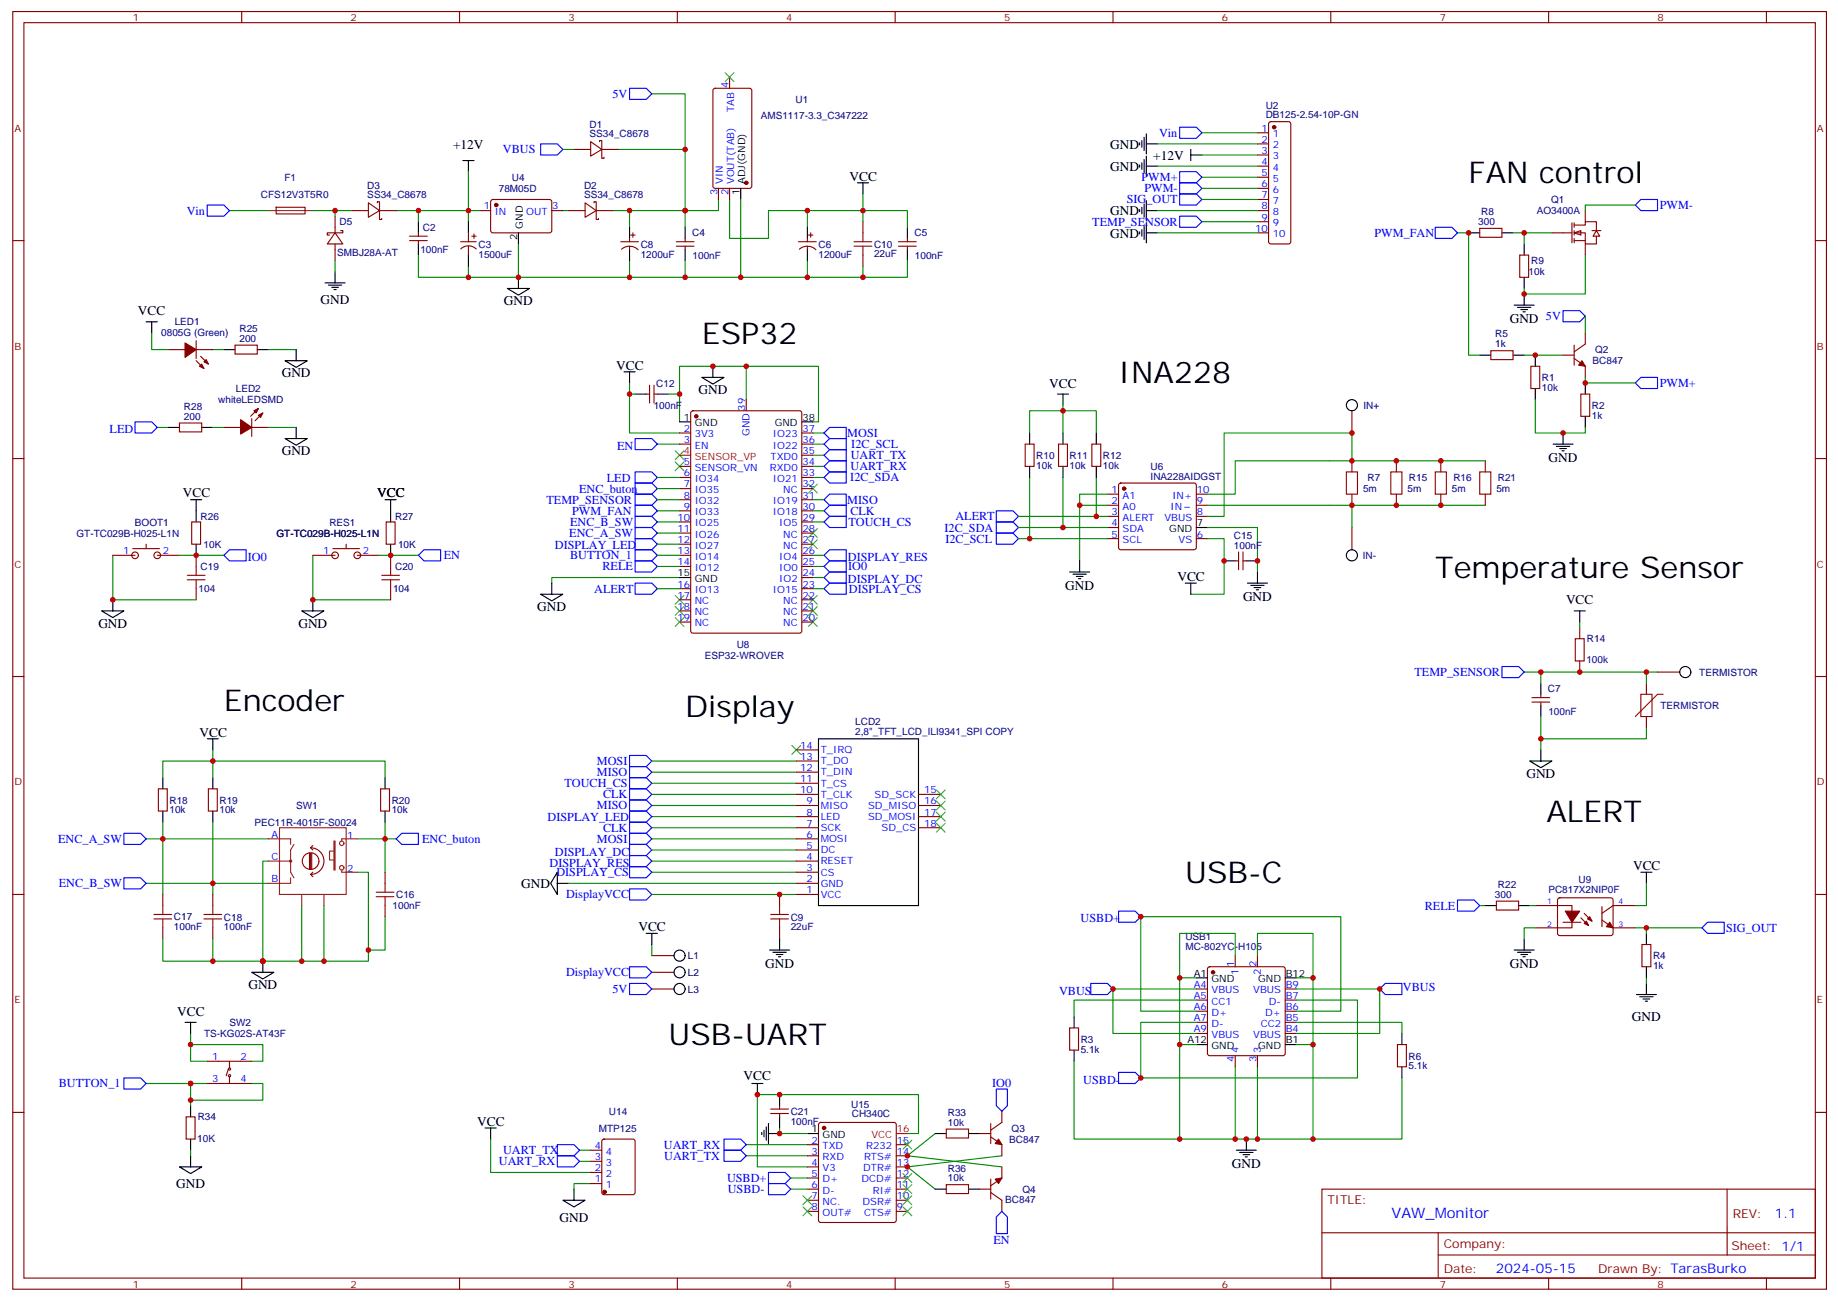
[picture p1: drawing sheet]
<svg xmlns="http://www.w3.org/2000/svg" width="583mm" height="413mm" viewBox="0 0 583 413" stroke-linecap="round" stroke-linejoin="round" font-family="sans-serif">
<defs><g id="words">
<g font-size="9.5">
<text x="466.2" y="58">FAN control</text>
<text x="222.8" y="109.1">ESP32</text>
<text x="355.1" y="121.5">INA228</text>
<text x="455.6" y="183.2">Temperature Sensor</text>
<text x="71.1" y="225.6">Encoder</text>
<text x="217.5" y="227.3">Display</text>
<text x="490.9" y="260.8">ALERT</text>
<text x="376.2" y="280.2">USB-C</text>
<text x="212.2" y="331.4">USB-UART</text>
</g>
<text font-size="4.6" fill="#00f" x="441.7" y="386.3">VAW_Monitor</text>
<g font-size="4.2">
<text x="143.8" y="47.1">+12V</text>
<text x="352.4" y="47.1">GND</text>
<text x="366.1" y="50.7">+12V</text>
<text x="269.7" y="57.3">VCC</text>
<text x="352.4" y="54.2">GND</text>
<text x="352.4" y="68.3">GND</text>
<text x="352.4" y="75.4">GND</text>
<text x="43.8" y="100">VCC</text>
<text x="101.8" y="96.4">GND</text>
<text x="160" y="96.8">GND</text>
<text x="479.2" y="102.4">GND 5V</text>
<text x="89.4" y="119.7">GND</text>
<text x="195.6" y="117.3">VCC</text>
<text x="221.7" y="125">GND</text>
<text x="333.1" y="123">VCC</text>
<text x="89.4" y="144.4">GND</text>
<text x="491.6" y="146.5">GND</text>
<text x="58" y="157.8">VCC</text>
<text x="119.8" y="157.8">VCC</text>
<text x="373.8" y="184.3">VCC</text>
<text x="338.1" y="187.1">GND</text>
<text x="394.6" y="190.6">GND</text>
<text x="497.1" y="191.8">VCC</text>
<text x="170.6" y="193.8">GND</text>
<text x="31.2" y="199.1">GND</text>
<text x="94.7" y="199.1">GND</text>
<text x="63.3" y="233.7">VCC</text>
<text x="484.5" y="246.7">GND</text>
<text x="165.5" y="281.7">GND</text>
<text x="518.4" y="276">VCC</text>
<text x="202.7" y="295.4">VCC</text>
<text x="242.9" y="307.1">GND</text>
<text x="479.2" y="307.1">GND</text>
<text x="78.8" y="313.8">GND</text>
<text x="56.3" y="322.2">VCC</text>
<text x="518.1" y="324">GND</text>
<text x="236.1" y="342.6">VCC</text>
<text x="151.5" y="357.2">VCC</text>
<text x="391.1" y="370.6">GND</text>
<text x="55.9" y="376.9">GND</text>
<text x="177.6" y="387.6">GND</text>
</g>
<g font-size="4.2" fill="#00f">
<text x="563.4" y="386.5">1.1</text>
<text x="474.9" y="403.9">2024-05-15</text>
</g>
<g font-size="3.9" fill="#00f">
<text x="194.4" y="31">5V</text>
<text x="367.9" y="43.4">Vin</text>
<text x="159.6" y="48.6">VBUS</text>
<text x="362.4" y="57.5">PWM+</text>
<text x="357.7" y="64.5">SIG_OUT</text>
<text x="363.3" y="61">PWM-</text>
<text x="59.3" y="68.1">Vin</text>
<text x="346.7" y="71.6">TEMP_SENSOR</text>
<text x="526.9" y="66.3">PWM-</text>
<text x="436.3" y="75.1">PWM_FAN</text>
<text x="526.9" y="122.8">PWM+</text>
<text x="34.8" y="137.4">LED</text>
<text x="195.9" y="142.7">EN</text>
<text x="269" y="138.6">MOSI</text>
<text x="270.2" y="142.2">I2C_SCL</text>
<text x="270" y="149.2">UART_RX</text>
<text x="270.1" y="145.7">UART_TX</text>
<text x="192.6" y="152.8">LED</text>
<text x="269.9" y="152.7">I2C_SDA</text>
<text x="173.5" y="159.8">TEMP_SENSOR</text>
<text x="183.9" y="156.3">ENC_buton</text>
<text x="269" y="159.8">MISO</text>
<text x="181" y="166.8">ENC_B_SW</text>
<text x="181.6" y="163.3">PWM_FAN</text>
<text x="269.3" y="166.8">TOUCH_CS</text>
<text x="269.9" y="163.3">CLK</text>
<text x="303.3" y="165.1">ALERT</text>
<text x="180.7" y="170.4">ENC_A_SW</text>
<text x="299.8" y="168.7">I2C_SDA</text>
<text x="300.1" y="172.2">I2C_SCL</text>
<text x="78.7" y="177.9">IO0</text>
<text x="140.8" y="177.4">EN</text>
<text x="176.1" y="174">DISPLAY_LED</text>
<text x="181" y="177.4">BUTTON_1</text>
<text x="269.2" y="177.9">DISPLAY_RES</text>
<text x="191.2" y="181">RELE</text>
<text x="269.2" y="185">DISPLAY_DC</text>
<text x="269.2" y="181">IO0</text>
<text x="188.6" y="188">ALERT</text>
<text x="269.5" y="188.1">DISPLAY_CS</text>
<text x="449" y="214.5">TEMP_SENSOR</text>
<text x="189.5" y="242.7">MOSI</text>
<text x="179.2" y="249.8">TOUCH_CS</text>
<text x="189.5" y="246.2">MISO</text>
<text x="189.5" y="256.8">MISO</text>
<text x="191.4" y="253.3">CLK</text>
<text x="173.8" y="260.3">DISPLAY_LED</text>
<text x="191.4" y="263.9">CLK</text>
<text x="18.5" y="267.4">ENC_A_SW</text>
<text x="134" y="267.4">ENC_buton</text>
<text x="189.5" y="267.4">MOSI</text>
<text x="174.4" y="275">DISPLAY_RES</text>
<text x="176.2" y="271.4">DISPLAY_DC</text>
<text x="18.7" y="281.5">ENC_B_SW</text>
<text x="176.6" y="278">DISPLAY_CS</text>
<text x="179.7" y="285">DisplayVCC</text>
<text x="343" y="292.7">USBD+</text>
<text x="452.3" y="288.6">RELE</text>
<text x="547.9" y="295.7">SIG_OUT</text>
<text x="179.7" y="309.7">DisplayVCC</text>
<text x="194.4" y="315">5V</text>
<text x="336.2" y="315.5">VBUS</text>
<text x="445.3" y="314.5">VBUS</text>
<text x="18.7" y="345">BUTTON_1</text>
<text x="314.9" y="345">IO0</text>
<text x="343.9" y="343.8">USBD-</text>
<text x="210.8" y="364.4">UART_RX</text>
<text x="158.4" y="369.7">UART_RX</text>
<text x="159.7" y="366.2">UART_TX</text>
<text x="210.9" y="367.9">UART_TX</text>
<text x="230.8" y="375">USBD+</text>
<text x="231" y="378.5">USBD-</text>
<text x="315.3" y="394.7">EN</text>
</g>
<g font-size="3.9" fill="#800">
<text x="421.4" y="381.8">TITLE:</text>
<text x="550" y="386.5">REV:</text>
<text x="458.3" y="396">Company:</text>
<text x="549.7" y="396.7">Sheet: 1/1</text>
<text x="458.3" y="403.7">Date:</text>
<text x="507.3" y="403.8">Drawn By: TarasBurko</text>
</g>
<g font-size="3.2" fill="#800">
<text x="42.2" y="6.7">1</text>
<text x="111.3" y="6.7">2</text>
<text x="180.4" y="6.7">3</text>
<text x="249.6" y="6.7">4</text>
<text x="318.7" y="6.7">5</text>
<text x="387.9" y="6.7">6</text>
<text x="457" y="6.7">7</text>
<text x="526.2" y="6.7">8</text>
<text x="4.6" y="41.8">A</text>
<text x="576.8" y="41.8">A</text>
<text x="4.6" y="110.9">B</text>
<text x="576.8" y="110.9">B</text>
<text x="4.6" y="180.1">C</text>
<text x="576.8" y="180.1">C</text>
<text x="4.6" y="249.2">D</text>
<text x="576.8" y="249.2">D</text>
<text x="4.6" y="318.3">E</text>
<text x="576.8" y="318.3">E</text>
<text x="42.2" y="408.5">1</text>
<text x="111.3" y="408.5">2</text>
<text x="180.4" y="408.5">3</text>
<text x="249.6" y="408.5">4</text>
<text x="318.7" y="408.5">5</text>
<text x="387.9" y="408.5">6</text>
<text x="457" y="408.5">7</text>
<text x="526.2" y="408.5">8</text>
</g>
<g font-size="3.2" fill="#00f">
<text x="231.2" y="27.8" transform="rotate(-90 231.2 27.8)">4</text>
<text x="233" y="35.6" transform="rotate(-90 233 35.6)">TAB</text>
<text x="400.5" y="41.8">1</text>
<text x="400.5" y="45.3">2</text>
<text x="404" y="43.5">1</text>
<text x="404" y="47.1">2</text>
<text x="400.5" y="48.8">3</text>
<text x="400.5" y="52.4">4</text>
<text x="404" y="50.6">3</text>
<text x="229.5" y="58.5" transform="rotate(-90 229.5 58.5)">VIN</text>
<text x="233" y="58.5" transform="rotate(-90 233 58.5)">VOUT(TAB)</text>
<text x="400.5" y="55.9">5</text>
<text x="400.5" y="59.4">6</text>
<text x="404" y="54.1">4</text>
<text x="404" y="57.6">5</text>
<text x="227.7" y="62" transform="rotate(-90 227.7 62)">3</text>
<text x="231.2" y="62" transform="rotate(-90 231.2 62)">2</text>
<text x="400.5" y="62.9">7</text>
<text x="404" y="61.2">6</text>
<text x="404" y="64.7">7</text>
<text x="153.6" y="66.5">1</text>
<text x="157.1" y="68.2">IN</text>
<text x="167.1" y="68.2">OUT</text>
<text x="175.3" y="66.5">3</text>
<text x="400.5" y="66.5">8</text>
<text x="400.5" y="70">9</text>
<text x="404" y="68.2">8</text>
<text x="404" y="71.8">9</text>
<text x="398.5" y="73.5">10</text>
<text x="404" y="75.3">10</text>
<text x="236.5" y="130.3" transform="rotate(-90 236.5 130.3)">39</text>
<text x="217.1" y="137">2</text>
<text x="254.7" y="137">37</text>
<text x="217.1" y="140.5">3</text>
<text x="220.6" y="142.3">EN</text>
<text x="220.6" y="138.8">3V3</text>
<text x="237.9" y="138.3" transform="rotate(-90 237.9 138.3)">GND</text>
<text x="245.4" y="138.8">IO23</text>
<text x="245.4" y="142.3">IO22</text>
<text x="254.7" y="140.5">36</text>
<text x="217.1" y="147.6">5</text>
<text x="220.6" y="149.4">SENSOR_VN</text>
<text x="244.4" y="149.4">RXD0</text>
<text x="244.6" y="145.8">TXD0</text>
<text x="254.7" y="144.1">35</text>
<text x="254.7" y="147.6">34</text>
<text x="217.1" y="154.7">7</text>
<text x="217.1" y="151.1">6</text>
<text x="220.6" y="152.9">IO34</text>
<text x="245.4" y="152.9">IO21</text>
<text x="254.7" y="151.1">33</text>
<text x="254.7" y="154.7">32</text>
<text x="217.1" y="161.7">9</text>
<text x="217.1" y="158.2">8</text>
<text x="220.6" y="159.9">IO32</text>
<text x="220.6" y="156.4">IO35</text>
<text x="245.4" y="159.9">IO19</text>
<text x="248.6" y="156.4">NC</text>
<text x="254.7" y="158.2">31</text>
<text x="254.7" y="161.7">30</text>
<text x="352.9" y="156.4">1</text>
<text x="352.9" y="159.9">2</text>
<text x="356.4" y="158.2">A1</text>
<text x="356.4" y="161.7">A0</text>
<text x="371.6" y="161.7">IN</text>
<text x="372.2" y="158.2">IN+</text>
<text x="379.9" y="159.9">9</text>
<text x="379.9" y="156.4">10</text>
<text x="215" y="165.2">10</text>
<text x="220.6" y="167">IO25</text>
<text x="220.6" y="163.5">IO33</text>
<text x="245.4" y="163.5">IO18</text>
<text x="247.4" y="167">IO5</text>
<text x="254.7" y="165.2">29</text>
<text x="352.9" y="163.5">3</text>
<text x="352.9" y="167">4</text>
<text x="356.4" y="165.2">ALERT</text>
<text x="369.6" y="165.2">VBUS</text>
<text x="379.9" y="163.5">8</text>
<text x="215" y="172.3">12</text>
<text x="215" y="168.8">11</text>
<text x="220.6" y="170.5">IO26</text>
<text x="248.6" y="170.5">NC</text>
<text x="254.7" y="168.8">28</text>
<text x="254.7" y="172.3">27</text>
<text x="352.9" y="170.5">5</text>
<text x="356.4" y="168.8">SDA</text>
<text x="356.4" y="172.3">SCL</text>
<text x="374.1" y="172.3">VS</text>
<text x="379.9" y="170.5">6</text>
<text x="39.1" y="175.8">1</text>
<text x="51.7" y="175.8">2</text>
<text x="102.6" y="175.8">1</text>
<text x="115.2" y="175.8">2</text>
<text x="215" y="179.4">14</text>
<text x="215" y="175.8">13</text>
<text x="220.6" y="177.6">IO14</text>
<text x="220.6" y="174.1">IO27</text>
<text x="247.4" y="177.6">IO4</text>
<text x="248.6" y="174.1">NC</text>
<text x="254.7" y="175.8">26</text>
<text x="254.7" y="179.4">25</text>
<text x="220.6" y="181.1">IO12</text>
<text x="247.4" y="181.1">IO0</text>
<text x="247.4" y="184.6">IO2</text>
<text x="254.7" y="182.9">24</text>
<text x="215" y="189.9">17</text>
<text x="215" y="186.4">16</text>
<text x="220.6" y="191.7">NC</text>
<text x="220.6" y="188.2">IO13</text>
<text x="245.4" y="188.2">IO15</text>
<text x="248.6" y="191.7">NC</text>
<text x="254.7" y="186.4">23</text>
<text x="254.7" y="189.9">22</text>
<text x="215" y="197">19</text>
<text x="215" y="193.5">18</text>
<text x="220.6" y="195.2">NC</text>
<text x="248.6" y="195.2">NC</text>
<text x="254.7" y="193.5">21</text>
<text x="254.7" y="197">20</text>
<text x="220.6" y="198.8">NC</text>
<text x="248.6" y="198.8">NC</text>
<text x="254" y="237.6">14</text>
<text x="260.5" y="239">T_IRQ</text>
<text x="254" y="241.1">13</text>
<text x="254" y="244.6">12</text>
<text x="260.5" y="242.5">T_DO</text>
<text x="254" y="248.1">11</text>
<text x="254" y="251.7">10</text>
<text x="260.5" y="246">T_DIN</text>
<text x="260.5" y="249.6">T_CS</text>
<text x="293.3" y="251.7">15</text>
<text x="256" y="255.2">9</text>
<text x="260.5" y="253.1">T_CLK</text>
<text x="260.5" y="256.6">MISO</text>
<text x="275.6" y="256.6">SD_MISO</text>
<text x="277.7" y="253.1">SD_SCK</text>
<text x="293.3" y="255.2">16</text>
<text x="256" y="258.7">8</text>
<text x="256" y="262.3">7</text>
<text x="260.5" y="260.1">LED</text>
<text x="260.5" y="263.7">SCK</text>
<text x="275.6" y="260.1">SD_MOSI</text>
<text x="279.9" y="263.7">SD_CS</text>
<text x="293.3" y="258.7">17</text>
<text x="293.3" y="262.3">18</text>
<text x="86.2" y="265.8">A</text>
<text x="110.2" y="266.1">1</text>
<text x="256" y="265.8">6</text>
<text x="256" y="269.3">5</text>
<text x="260.5" y="267.2">MOSI</text>
<text x="86.2" y="272.8">C</text>
<text x="256" y="272.8">4</text>
<text x="260.5" y="270.7">DC</text>
<text x="260.5" y="274.2">RESET</text>
<text x="86.2" y="279.9">B</text>
<text x="110.2" y="276.7">2</text>
<text x="256" y="276.4">3</text>
<text x="256" y="279.9">2</text>
<text x="260.5" y="277.8">CS</text>
<text x="260.5" y="281.3">GND</text>
<text x="256" y="283.4">1</text>
<text x="260.5" y="284.8">VCC</text>
<text x="391.8" y="306.7" transform="rotate(-90 391.8 306.7)">1</text>
<text x="393.2" y="309.4" transform="rotate(-90 393.2 309.4)">1</text>
<text x="398.8" y="306.7" transform="rotate(-90 398.8 306.7)">2</text>
<text x="400.2" y="309.4" transform="rotate(-90 400.2 309.4)">2</text>
<text x="378.9" y="313.4">A4</text>
<text x="378.9" y="316.9">A5</text>
<text x="384.6" y="315.2">VBUS</text>
<text x="397.8" y="315.2">VBUS</text>
<text x="408.2" y="316.9">B7</text>
<text x="408.2" y="313.4">B9</text>
<text x="378.9" y="320.5">A6</text>
<text x="378.9" y="324">A7</text>
<text x="384.6" y="318.7">CC1</text>
<text x="384.6" y="322.2">D+</text>
<text x="401.6" y="322.2">D+</text>
<text x="402.8" y="318.7">D-</text>
<text x="408.2" y="324">B5</text>
<text x="408.2" y="320.5">B6</text>
<text x="378.9" y="327.5">A9</text>
<text x="384.6" y="325.8">D-</text>
<text x="384.6" y="329.3">VBUS</text>
<text x="397.8" y="329.3">VBUS</text>
<text x="400.2" y="325.8">CC2</text>
<text x="408.2" y="327.5">B4</text>
<text x="393.2" y="334.2" transform="rotate(-90 393.2 334.2)">4</text>
<text x="400.2" y="334.2" transform="rotate(-90 400.2 334.2)">3</text>
<text x="67.3" y="336.3">1</text>
<text x="76.4" y="336.3">2</text>
<text x="391.8" y="336.9" transform="rotate(-90 391.8 336.9)">4</text>
<text x="398.8" y="336.9" transform="rotate(-90 398.8 336.9)">3</text>
<text x="67.3" y="343.4">3</text>
<text x="76.4" y="343.4">4</text>
<text x="188.8" y="364.6">4</text>
<text x="257.6" y="362.8">2</text>
<text x="261.1" y="364.6">TXD</text>
<text x="275" y="364.6">R232</text>
<text x="284.7" y="362.8">15</text>
<text x="188.8" y="371.6">2</text>
<text x="188.8" y="368.1">3</text>
<text x="192.3" y="369.9">3</text>
<text x="192.3" y="366.3">4</text>
<text x="257.6" y="366.3">3</text>
<text x="257.6" y="369.9">4</text>
<text x="261.1" y="368.1">RXD</text>
<text x="261.1" y="371.6">V3</text>
<text x="274" y="371.6">DTR#</text>
<text x="274.3" y="368.1">RTS#</text>
<text x="284.7" y="369.9">13</text>
<text x="284.7" y="366.3">14</text>
<text x="188.8" y="375.1">1</text>
<text x="192.3" y="376.9">1</text>
<text x="192.3" y="373.4">2</text>
<text x="257.6" y="373.4">5</text>
<text x="257.6" y="376.9">6</text>
<text x="261.1" y="375.1">D+</text>
<text x="273.5" y="375.1">DCD#</text>
<text x="284.7" y="376.9">11</text>
<text x="284.7" y="373.4">12</text>
<text x="257.6" y="380.4">7</text>
<text x="257.6" y="384">8</text>
<text x="261.1" y="378.7">D-</text>
<text x="261.1" y="382.2">NC.</text>
<text x="273.8" y="382.2">DSR#</text>
<text x="277.1" y="378.7">RI#</text>
<text x="284.7" y="384">9</text>
<text x="284.7" y="380.4">10</text>
<text x="261.1" y="385.7">OUT#</text>
<text x="274.3" y="385.7">CTS#</text>
</g>
<g font-size="3.2" fill="#000080">
<text x="252.6" y="32.7">U1</text>
<text x="401.8" y="34.5">U2</text>
<text x="187.2" y="40.5">D1</text>
<text x="241.5" y="37.9">AMS1117-3.3_C347222</text>
<text x="401.8" y="37.5">DB125-2.54-10P-GN</text>
<text x="187.2" y="43.5">SS34_C8678</text>
<text x="90.3" y="57.4">F1</text>
<text x="116.6" y="59.9">D3</text>
<text x="162.5" y="57.4">U4</text>
<text x="185.4" y="59.9">D2</text>
<text x="82.8" y="62.8">CFS12V3T5R0</text>
<text x="116.6" y="62.9">SS34_C8678</text>
<text x="158.3" y="60.9">78M05D</text>
<text x="185.4" y="62.9">SS34_C8678</text>
<text x="492.4" y="64.5">Q1</text>
<text x="107.8" y="71.5">D5</text>
<text x="469.3" y="71.5">300</text>
<text x="470.2" y="68.3">R8</text>
<text x="487.8" y="68">AO3400A</text>
<text x="134.2" y="73.2">C2</text>
<text x="219.8" y="75">C4</text>
<text x="290.3" y="75">C5</text>
<text x="107.1" y="81.1">SMBJ28A-AT</text>
<text x="133.4" y="80.4">100nF</text>
<text x="151.9" y="81.7">1500uF</text>
<text x="151.9" y="78.5">C3</text>
<text x="203.4" y="81.7">1200uF</text>
<text x="203.4" y="78.5">C8</text>
<text x="219.9" y="82.1">100nF</text>
<text x="259.8" y="81.7">1200uF</text>
<text x="259.8" y="78.5">C6</text>
<text x="277.5" y="81.7">22uF</text>
<text x="277.5" y="78.6">C10</text>
<text x="290.4" y="82.1">100nF</text>
<text x="486.1" y="83.8">R9</text>
<text x="485.2" y="87.4">10k</text>
<text x="51.2" y="106.8">0805G (Green)</text>
<text x="55.5" y="103.2">LED1</text>
<text x="76" y="105.2">R25</text>
<text x="474.7" y="107">R5</text>
<text x="76" y="108.4">200</text>
<text x="474.7" y="110.2">1k</text>
<text x="506.3" y="112.1">Q2</text>
<text x="505.6" y="115.6">BC847</text>
<text x="74.9" y="124.4">LED2</text>
<text x="208.3" y="122.6">C12</text>
<text x="489.5" y="124">10k</text>
<text x="489.5" y="120.9">R1</text>
<text x="58.4" y="129.9">R28</text>
<text x="69.3" y="128">whiteLEDSMD</text>
<text x="207.5" y="129.7">100nF</text>
<text x="432.8" y="129.7">IN+</text>
<text x="505.4" y="129.7">R2</text>
<text x="58.4" y="133.1">200</text>
<text x="505.4" y="132.9">1k</text>
<text x="329" y="148.7">10k</text>
<text x="329" y="145.6">R10</text>
<text x="339.5" y="148.7">10k</text>
<text x="339.5" y="145.6">R11</text>
<text x="350.1" y="148.7">10k</text>
<text x="350.1" y="145.6">R12</text>
<text x="365.2" y="149.2">U6</text>
<text x="365.2" y="152.2">INA228AIDGST</text>
<text x="434.1" y="152.6">R7</text>
<text x="447.2" y="152.6">R15</text>
<text x="461.4" y="152.6">R16</text>
<text x="475.5" y="152.6">R21</text>
<text x="432.7" y="156.2">5m</text>
<text x="446.8" y="156.2">5m</text>
<text x="460.9" y="156.2">5m</text>
<text x="475" y="156.2">5m</text>
<text x="42.8" y="166.7">BOOT1</text>
<text x="63.7" y="164.9">R26</text>
<text x="104.6" y="166.7">RES1</text>
<text x="125.4" y="164.9">R27</text>
<text x="24.3" y="170.3">GT-TC029B-H025-L1N</text>
<text x="64.6" y="173.8">10K</text>
<text x="87.8" y="170.3">GT-TC029B-H025-L1N</text>
<text x="126.4" y="173.8">10K</text>
<text x="391.7" y="171">C15</text>
<text x="391.7" y="174.1">100nF</text>
<text x="432.6" y="177.4">IN-</text>
<text x="63.7" y="180.9">C19</text>
<text x="125.4" y="180.9">C20</text>
<text x="63" y="187.9">104</text>
<text x="124.8" y="187.9">104</text>
<text x="503.7" y="203.8">R14</text>
<text x="223.8" y="209.1">ESP32-WROVER</text>
<text x="233.9" y="205.6">U8</text>
<text x="503.6" y="210.4">100k</text>
<text x="539.4" y="214.4">TERMISTOR</text>
<text x="491.4" y="219.6">C7</text>
<text x="491.5" y="226.7">100nF</text>
<text x="527.1" y="224.9">TERMISTOR</text>
<text x="271.5" y="233.2">2,8&quot;_TFT_LCD_ILI9341_SPI COPY</text>
<text x="271.5" y="230">LCD2</text>
<text x="53.8" y="255">R18</text>
<text x="69.7" y="255">R19</text>
<text x="94" y="256.8">SW1</text>
<text x="124.4" y="255">R20</text>
<text x="53.8" y="258.1">10k</text>
<text x="69.7" y="258.1">10k</text>
<text x="80.7" y="262.1">PEC11R-4015F-S0024</text>
<text x="124.4" y="258.1">10k</text>
<text x="475.5" y="281.8">R22</text>
<text x="501.1" y="280">U9</text>
<text x="125.8" y="285">C16</text>
<text x="474.6" y="284.9">300</text>
<text x="491.5" y="283.2">PC817X2NIP0F</text>
<text x="55.2" y="292">C17</text>
<text x="71.1" y="292">C18</text>
<text x="124.6" y="288.4">100nF</text>
<text x="251" y="292">C9</text>
<text x="55.2" y="295.2">100nF</text>
<text x="71.1" y="295.1">100nF</text>
<text x="251" y="295.1">22uF</text>
<text x="376.3" y="298.2">USB1</text>
<text x="218.3" y="304.4">L1</text>
<text x="376.3" y="301.4">MC-802YC-H105</text>
<text x="524.8" y="304.3">R4</text>
<text x="218.3" y="309.7">L2</text>
<text x="524.8" y="307.5">1k</text>
<text x="218.3" y="315">L3</text>
<text x="64.8" y="329">TS-KG02S-AT43F</text>
<text x="72.8" y="325.5">SW2</text>
<text x="343.1" y="333.9">5.1k</text>
<text x="343.1" y="330.8">R3</text>
<text x="447.1" y="339.2">5.1k</text>
<text x="447.1" y="336.1">R6</text>
<text x="193.3" y="353.8">U14</text>
<text x="251" y="353.7">C21</text>
<text x="270.2" y="351.6">U15</text>
<text x="62.8" y="355.5">R34</text>
<text x="190.1" y="359.1">MTP125</text>
<text x="251" y="356.9">100nF</text>
<text x="270.4" y="354.3">CH340C</text>
<text x="300.9" y="357.2">10k</text>
<text x="300.9" y="354.1">R33</text>
<text x="321.1" y="359">Q3</text>
<text x="62.6" y="362.2">10K</text>
<text x="320.4" y="362.5">BC847</text>
<text x="300.9" y="371.7">R36</text>
<text x="300.9" y="374.8">10k</text>
<text x="319.1" y="381.6">BC847</text>
<text x="324.6" y="378.4">Q4</text>
</g>
<g font-size="3.2">
<text x="236.5" y="58.5" transform="rotate(-90 236.5 58.5)">ADJ(GND)</text>
<text x="234.8" y="62" transform="rotate(-90 234.8 62)">1</text>
<text x="164.2" y="76.1" transform="rotate(-90 164.2 76.1)">2</text>
<text x="166" y="72.6" transform="rotate(-90 166 72.6)">GND</text>
<text x="217.1" y="133.5">1</text>
<text x="220.6" y="135.3">GND</text>
<text x="245.9" y="135.3">GND</text>
<text x="254.7" y="133.5">38</text>
<text x="379.9" y="167">7</text>
<text x="371.2" y="168.8">GND</text>
<text x="215" y="182.9">15</text>
<text x="220.6" y="184.6">GND</text>
<text x="378.9" y="309.9">A1</text>
<text x="384.6" y="311.6">GND</text>
<text x="399.4" y="311.6">GND</text>
<text x="408.2" y="309.9">B12</text>
<text x="376.9" y="331">A12</text>
<text x="384.6" y="332.8">GND</text>
<text x="399.4" y="332.8">GND</text>
<text x="408.2" y="331">B1</text>
<text x="257.6" y="359.3">1</text>
<text x="261.1" y="361">GND</text>
</g>
<g font-size="3.2" fill="#f00">
<text x="217.1" y="144.1">4</text>
<text x="220.6" y="145.8">SENSOR_VP</text>
<text x="284.7" y="359.3">16</text>
<text x="276.6" y="361">VCC</text>
</g>
<g font-size="2.5" fill="#00f">
<text x="491.1" y="286.9">1</text>
<text x="513.8" y="286.9">4</text>
<text x="491.1" y="294">2</text>
<text x="513.8" y="294">3</text>
</g>
</g></defs>
<g fill="none" stroke="#870000" stroke-width=".35">
<path d="M4.1 3.7h575.7v405.3h-575.7zM7.6 7.2h568.7v398.3h-568.7zM76.7 3.7v3.5M145.9 3.7v3.5M215 3.7v3.5M284.2 3.7v3.5M353.3 3.7v3.5M422.5 3.7v3.5M491.6 3.7v3.5M560.7 3.7v3.5M4.1 76.3h3.5M87.7 65.8h9.1v2l-9.1 .1z"/>
<path d="M106.4 73.9l2.4 3.5h-4.9zM106.4 68.6v5.3M106.4 77.4v5.3M108.1 73.2h.7v.7h-4.9v.7h.7M130 76.3h5.6M130 74.9h5.6M132.8 73.9v1M132.8 76.3v1.1M146.2 76.7h5M146.3 79a3.5 3.5 0 0 1 4.9 0M148.7 73.9v2.8M148.7 78.1v2.8"/>
<path d="M149.8 74.9h1.4M150.5 74.2v1.4M214.7 76.7h5.6M214.7 78.1h5.6M217.5 75.6v1.1M217.5 78.1v1.1M285.2 76.7h5.7M285.2 78.1h5.7M288 75.6v1.1M288 78.1v1.1M469.7 72.5h7.1v2.8h-7.1zM576.3 76.3h3.5"/>
<path d="M482.4 80.9h2.8v7.1h-2.8zM53.4 110.9h5.3M62.3 110.9h5.3M62.3 114.4l2.4 2.5M62.3 108.1v5.6M63.7 113l2.4 2.5M74.6 109.5h7.1v2.8h-7.1zM57 134.2h7v2.8h-7zM71.1 135.6h5.3M79.9 135.6h5.3M79.9 132.8v5.6M82 129.6l-2.4 2.5"/>
<path d="M83.4 131l-2.4 2.5M205.1 125h1.1M206.2 122.2v5.6M207.6 122.2v5.6M207.6 125h1.1M215.7 137.4h3.6M219.5 130.5l.5-.2h33.8l.7 .4v69.5l-.4 .6-34.1 .1-.7-.5v-69.4zM236.9 126.8v3.5M254.5 137.4h3.6M429.2 130.3v7.1M4.1 145.5h3.5M215.7 140.9h3.6"/>
<path d="M215.7 148h3.6M215.7 151.5h3.6M215.7 155h3.6M215.7 158.5h3.6M254.5 140.9h3.6M254.5 144.4h3.6M254.5 148h3.6M254.5 151.5h3.6M254.5 155h3.6M254.5 158.5h3.6M325.4 140.9h2.9v7.1h-2.9zM336 140.9h2.8v7.1h-2.8z"/>
<path d="M346.6 140.9h2.8v7.1h-2.8zM351.5 156.8h3.6M355.3 153.5l.5-.3h23.3l.5 .3 .2 .5v19.7l-.3 .5-.4 .2h-23.3l-.5-.2-.2-.5v-19.7zM379.8 156.8h3.5M576.3 145.5h3.5M35.8 176.2h7.1M42.2 174.1h8.4M46.4 172.6v1.5M49.9 176.2h7.1M60.9 165.6h2.8v7h-2.8zM62.3 176.2v3.5M99.3 176.2h7.1"/>
<path d="M105.7 174.1h8.4M109.9 172.6v1.5M113.4 176.2h7.1M122.6 165.6h2.8v7h-2.8zM124 176.2v3.5M215.7 162.1h3.6M215.7 165.6h3.6M215.7 169.1h3.6M215.7 172.6h3.6M215.7 176.2h3.6M215.7 179.7h3.6M254.5 162.1h3.6"/>
<path d="M254.5 165.6h3.6M254.5 169.1h3.6M254.5 172.6h3.6M254.5 176.2h3.6M254.5 179.7h3.6M351.5 160.3h3.6M351.5 163.8h3.6M351.5 167.4h3.6M351.5 170.9h3.6M379.8 160.3h3.5M379.8 163.8h3.5M379.8 170.9h3.5"/>
<path d="M392.1 177.9h1.1M393.2 175.1v5.7M394.6 175.1v5.7M394.6 177.9h1M429.2 167.4v7M62.3 186.8v3.5M124 186.8v3.5M215.7 186.8h3.6M215.7 190.3h3.6M215.7 193.8h3.6M215.7 197.3h3.6M254.5 183.2h3.6"/>
<path d="M254.5 186.8h3.6M254.5 190.3h3.6M254.5 193.8h3.6M254.5 197.3h3.6M501.5 199.1v3.5M4.1 214.6h3.5M501.5 209.7v3.5M576.3 214.6h3.5M50.3 250.3h2.8v7h-2.8zM66.1 250.3h2.9v7h-2.9zM120.8 250.3h2.8v7h-2.8zM122.2 276.7v3.5"/>
<path d="M4.1 283.8h3.5M51.7 283.8v3.5M51.7 294.4v3.5M67.6 283.8v3.5M67.6 294.4v3.5M122.2 287.3v3.5M475 285.9h7.1v2.8h-7.1zM487.4 287.3h11.6v7.1h-11.6M494.7 285l.4-.2 16.5 .1 .5 .6-.1 10.9-.6 .4h-16.6l-.4-.7v-10.6zM496.2 292.6h5.6M501.8 291.2l2.5 2.5M502.9 289.8l2.5 2.4"/>
<path d="M508.5 291.9l3.6 2.5h7M508.5 287.7v6.3M519.1 287.3h-7l-3.6 2.5M576.3 283.8h3.5M65.8 336.7h14.1M72.5 339.2l-.7 2.1M72.8 336.7v2.1M4.1 352.9h3.5M59.1 354.3h2.8v7.1h-2.8zM65.8 343.7h14.1M72.8 341.6v2.1M244.7 351.9h5.6"/>
<path d="M244.7 353.3h5.6M247.5 350.8v1.1M247.5 353.3v1M260.1 356.3l.4-.2h23.3l.5 .2 .2 .5v30.3l-.2 .5-.5 .2h-23.3l-.5-.2-.2-.5v-30.3zM300.4 358.2h7v2.8h-7zM311 359.6h3.5M314.5 356.4v6.4M318 352.6v3.5l-3.5 2.5M576.3 352.9h3.5M187.5 375.5h3.5M187.5 372h3.5M187.5 368.4h3.5"/>
<path d="M187.5 364.9h3.5M191.3 361.6l.4-.2h9.2l.7 .4v16.5l-.4 .7h-9.5l-.6-.4-.1-16.5zM256.3 363.1h3.5M256.3 366.7h3.5M256.3 370.2h3.5M256.3 373.7h3.5M256.3 377.3h3.5M284.5 363.1h3.5M284.5 366.7h3.5M284.5 370.2h3.5M284.5 373.7h3.5M284.5 377.3h3.5"/>
<path d="M300.4 375.8h7v2.9h-7zM311 377.3h3.5M314.5 360.7l3.5 2.4v3.6M314.5 378.3l3.5 2.5v3.5M314.5 374.1v6.3M318 370.2v3.5l-3.5 2.5M419.6 377.3h156.7v28.2h-156.7zM548.3 377.3v20.9M256.3 380.8h3.5M256.3 384.3h3.5M284.5 380.8h3.5M284.5 384.3h3.5"/>
<path d="M419.7 391.1h156.4M456.5 398.2h119.6M456.5 391.1v14.1M76.7 405.5v3.5M145.9 405.5v3.5M215 405.5v3.5M284.2 405.5v3.5M353.3 405.5v3.5M422.5 405.5v3.5M491.6 405.5v3.5M560.7 405.5v3.5"/>
<circle cx="42.9" cy="176.2" r="1.06"/>
<circle cx="49.9" cy="176.2" r="1.06"/>
<circle cx="106.4" cy="176.2" r="1.06"/>
<circle cx="113.4" cy="176.2" r="1.06"/>
<circle cx="72.8" cy="339.2" r=".35"/>
<circle cx="72.8" cy="341.3" r=".35"/>
</g>
<g fill="#870000" stroke="#870000" stroke-width=".35">
<path d="M64.7 114.8l.7-.7 .7 1.4z"/>
<path d="M64 115.5l.7 1.4-1.4-.7z"/>
<path d="M58.7 108.8l3.6 2.1-3.6 2.5z"/>
<path d="M82 131.7l1.4-.7-.7 1.4z"/>
<path d="M80.6 130.3l1.4-.7-.7 1.4z"/>
<path d="M76.4 133.1l3.5 2.5-3.5 2.1z"/>
<path d="M511 292.6l1.1 1.8-2.2-.4z"/>
<path d="M502.9 292.9l.7-.7 .7 1.5z"/>
<path d="M503.9 291.5l.7-.7 .8 1.4z"/>
<path d="M496.9 289.1h4.6l-2.5 3.5z"/>
<path d="M317 361.4l1 1.7-2.1-.3z"/>
<path d="M315.9 374.1l2.1-.4-1 1.8z"/>
<circle cx="191.9" cy="378.1" r=".53"/>
<circle cx="221" cy="132.1" r=".53"/>
<circle cx="356.8" cy="155" r=".53"/>
<circle cx="261.6" cy="357.9" r=".53"/>
</g>
<g fill="none" stroke="#000" stroke-width=".35">
<path d="M146.9 50.9h3.6M148.7 50.9v3.6M272.2 58h3.5M273.9 58v3.5M378 47.4v3.5M378 49.2h3.5M132.8 70.3v3.6M132.8 77.4v3.5M148.7 70.3v3.6M217.5 72.1v3.5M217.5 79.2v3.5M288 72.1v3.5"/>
<path d="M288 79.2v3.5M466.2 73.9h3.5M476.8 73.9h3.5M483.8 77.4v3.5M103.2 89.7h6.3M104.2 90.5h4.3M105.3 91.2h2.1M106 91.9h.7M106.4 86.2v3.5M148.7 80.9v3.6M161 91.5h7.1l-3.5 2.1zM164.6 88v3.5"/>
<path d="M480.7 96.8h6.3M481.7 97.5h4.3M482.8 98.2h2.1M483.5 98.9h.7M483.8 88v3.5M483.8 93.3v3.5M46.4 102.1h3.5M48.2 102.1v3.5M71.1 110.9h3.5M81.7 110.9h3.5M90.5 114.4h7l-3.5 2.2zM94 110.9v3.5"/>
<path d="M198.1 118h3.5M199.8 118v3.5M222.8 119.7h7l-3.5 2.1zM226.3 116.2v3.5M53.4 135.6h3.6M64 135.6h3.6M90.5 139.1h7l-3.5 2.2zM94 135.6v3.5M201.6 125h3.5M208.7 125h3.5M215.7 133.8h3.6M254.5 133.8h3.6"/>
<path d="M326.8 137.4v3.5M335.7 125h3.5M337.4 125v3.6M337.4 137.4v3.5M348 137.4v3.5M60.5 158.5h3.5M62.3 158.5v7.1M122.2 158.5h3.6M124 158.5v7.1M326.8 148v3.5M337.4 148v3.5M348 148v3.5"/>
<path d="M62.3 172.6v3.6M124 172.6v3.6M342.7 177.9v3.6M379.8 167.4h3.5M388.6 177.9h3.5M395.6 177.9h3.6M32.3 193.8h7l-3.5 2.1zM35.8 190.3v3.5M95.8 193.8h7l-3.5 2.1zM99.3 190.3v3.5M171.6 188.5h7.1l-3.5 2.1zM175.2 185v3.5"/>
<path d="M215.7 183.2h3.6M339.5 181.5h6.4M340.6 182.2h4.2M341.7 182.9h2.1M342.4 183.6h.7M376.2 185h3.6M378 185v3.5M396 185h6.3M397.1 185.7h4.2M398.1 186.4h2.1M398.8 187.1h.7M399.2 181.5v3.5"/>
<path d="M499.7 193.8h3.5M501.5 193.8v3.5M489.1 237.9v3.5M51.7 246.7v3.6M51.7 257.3v3.5M67.6 246.7v3.6M67.6 257.3v3.5M122.2 246.7v3.6M122.2 257.3v3.5M485.6 241.4h7.1l-3.6 2.2zM176.9 276.7v7.1l-2.1-3.6zM176.9 280.2h3.5"/>
<path d="M471.5 287.3h3.5M482.1 287.3h3.5M483.8 297.9v3.5M79.9 308.5h7.1l-3.6 2.1zM83.4 304.9v3.6M480.7 301.4h6.3M481.7 302.1h4.3M482.8 302.8h2.1M483.5 303.5h.7M58.7 324.3h3.6M60.5 324.3v3.6M60.5 350.8v3.5"/>
<path d="M154 357.9h3.5M155.8 357.9v3.5M238.7 343.7h3.5M240.4 343.7v3.6M241.8 359.3v.7M242.5 358.6v2.1M243.2 357.5v4.2M243.9 359.6h3.6M243.9 356.4v6.4M247.5 347.3v3.5M247.5 354.3v3.6M256.3 359.6h3.5"/>
<path d="M296.9 359.6h3.5M307.4 359.6h3.6M57 370.2h7l-3.5 2.1zM60.5 361.4v3.5M60.5 366.7v3.5M182.2 377.3v3.5M296.9 377.3h3.5M307.4 377.3h3.6M178.7 380.8h7l-3.5 2.1z"/>
<circle cx="429.2" cy="128.6" r="1.76"/>
<circle cx="429.2" cy="176.2" r="1.76"/>
</g>
<g fill="none" stroke="#008700" stroke-width=".35">
<path d="M148.7 54.5v15.8M196.3 47.4h21.2v24.7M72.8 66.8h12.4M125.8 66.8h7v3.5M164.6 77.4v10.6h123.4v-5.3M228.1 63.3v3.5h-33.5M273.9 66.8h14.1v5.3M273.9 61.5v5.3h-30v8.8h-12.3v-12.3M462.7 73.9h3.5v38.8M483.8 73.9v3.5M132.8 80.9v7.1h15.9v-3.5M217.5 82.7v5.3"/>
<path d="M503.2 80.9v12.4h-19.4v-1.8M48.2 105.6v5.3h5.2M67.6 110.9h3.5M85.2 110.9h8.8M236.9 116.2v10.6M49.9 135.6h3.5M67.6 135.6h3.5M85.2 135.6h8.8M199.8 121.5v15.9h15.9M199.8 125h1.8M212.2 125h3.5M215.7 133.8v-17.6h44.1v17.6h-1.7"/>
<path d="M258.1 137.4h3.5M326.8 137.4v-7.1h21.2v7.1M337.4 128.6v8.8M208.7 140.9h7M258.1 148h3.5M258.1 144.4h3.5M258.1 151.5h3.5M258.1 140.9h3.5M326.8 151.5v19.4M337.4 151.5v15.9M348 151.5v12.3h3.5M351.5 156.8h-8.8v3.5h8.8"/>
<path d="M383.3 156.8h8.8v-10.6h37.1v-8.8h-40.6v26.4h-5.3M429.2 146.2h42.3M35.8 176.2v14.1h26.5M57 176.2h14.1M99.3 176.2v14.1h24.7M120.5 176.2h12.3M258.1 179.7h3.5M323.3 167.4h28.2M323.3 170.9h28.2M323.3 163.8h24.7M342.7 160.3v17.6M383.3 167.4h15.9v14.1"/>
<path d="M383.3 170.9h5.3v17.6h-10.6M383.3 160.3h88.2M429.2 160.3v7.1M215.7 183.2h-40.5v1.8M501.5 197.3v1.8M483.8 213.2h42.4M67.6 237.9v3.5h54.6v5.3M522.6 230.9v3.5h-33.5v3.5M51.7 246.7v-5.3h15.9v5.3M46.4 266.1h38.8M51.7 260.8v23M67.6 260.8v19.4h17.6"/>
<path d="M85.2 273.2h-1.8v31.7h-31.7v-7M113.4 276.7h3.5v28.2h-33.5M122.2 260.8v5.3h-8.8M125.8 266.1h-3.6v10.6M46.4 280.2h21.2v3.6M67.6 297.9v7M95.8 287.3v17.6M102.8 287.3v17.6M122.2 290.8v10.6h-5.3M469.7 287.3h1.8M485.6 287.3h1.8M487.4 294.4h-3.6v3.5"/>
<path d="M60.5 327.9v8.8h5.3M60.5 331.4h22.9v5.3h-3.5M46.4 343.7h19.4M60.5 343.7v5.3h22.9v-5.3h-3.5M247.5 357.9v1.7h8.8M288 359.6h3.6v-12.3h-51.2v22.9h15.9M296.9 359.6l-8.9 7.1 30 3.5M155.8 361.4v10.6h31.7M184 368.4h3.5M184 364.9h3.5M187.5 375.5h-5.3v1.8M236.9 363.1h19.4"/>
<path d="M236.9 366.7h19.4M251 373.7h5.3M251 377.3h5.3M318 366.7l-30 3.5 8.9 7.1"/>
</g>
<g fill="none" stroke="#00f" stroke-width=".35">
<path d="M171.6 45.6h5.3l1.8 1.8-1.8 1.8h-5.3zM455.6 72.1h5.3l1.8 1.8-1.8 1.7h-5.3zM42.9 133.8h5.3l1.7 1.8-1.7 1.8h-5.3zM201.6 139.1h5.3l1.8 1.8-1.8 1.8h-5.3zM261.6 137.4l1.7-1.8h5.3v3.5h-5.3zM201.6 149.7h5.3l1.8 1.8-1.8 1.7h-5.3zM201.6 153.2h5.3l1.8 1.8-1.8 1.8h-5.3zM201.6 156.8h5.3l1.8 1.7-1.8 1.8h-5.3zM261.6 148l1.7-1.8h5.3v3.5h-5.3zM261.6 144.4l1.7-1.7h5.3v3.5h-5.3zM261.6 140.9l1.7-1.8h5.3v3.6h-5.3zM263.3 149.7h5.3v3.5h-5.3l-1.7-1.7z"/>
<path d="M72.8 174.4h5.3v3.5h-5.3l-1.7-1.7zM134.6 174.4h5.3v3.5h-5.3l-1.8-1.7zM201.6 174.4h5.3l1.8 1.8-1.8 1.7h-5.3zM201.6 167.4h5.3l1.8 1.7-1.8 1.8h-5.3zM201.6 163.8h5.3l1.8 1.8-1.8 1.8h-5.3zM201.6 160.3h5.3l1.8 1.8-1.8 1.7h-5.3zM201.6 177.9h5.3l1.8 1.8-1.8 1.8h-5.3zM261.6 176.2l1.7-1.8h5.3v3.5h-5.3zM263.3 160.3h5.3v3.5h-5.3l-1.7-1.7zM263.3 177.9h5.3v3.6h-5.3l-1.7-1.8zM316.3 165.6h5.3l1.7 1.8-1.7 1.7h-5.3zM316.3 169.1h5.3l1.7 1.8-1.7 1.7h-5.3z"/>
<path d="M316.3 162.1h5.3l1.7 1.7-1.7 1.8h-5.3zM261.6 183.2l1.7-1.7h5.3v3.5h-5.3zM263.3 185h5.3v3.5h-5.3l-1.7-1.7zM476.8 211.5h5.3l1.7 1.7-1.7 1.8h-5.3zM39.3 278.5h5.3l1.8 1.7-1.8 1.8h-5.3zM39.3 264.4h5.3l1.8 1.7-1.8 1.8h-5.3zM127.5 264.4h5.3v3.5h-5.3l-1.7-1.8zM199.8 264.4h5.3l1.8 1.7-1.8 1.8h-5.3zM199.8 260.8h5.3l1.8 1.8-1.8 1.8h-5.3zM199.8 271.4h5.3l1.8 1.8-1.8 1.8h-5.3zM199.8 267.9h5.3l1.8 1.8-1.8 1.7h-5.3zM199.8 275h5.3l1.8 1.7-1.8 1.8h-5.3z"/>
<path d="M462.7 285.5h5.3l1.7 1.8-1.7 1.8h-5.3zM39.3 342h5.3l1.8 1.7-1.8 1.8h-5.3zM316.3 345.5h3.5v5.3l-1.8 1.8-1.7-1.8zM176.9 363.1h5.3l1.8 1.8-1.8 1.8h-5.3zM176.9 366.7h5.3l1.8 1.7-1.8 1.8h-5.3zM229.8 361.4h5.3l1.8 1.7-1.8 1.8h-5.3zM229.8 364.9h5.3l1.8 1.8-1.8 1.7h-5.3zM243.9 372h5.3l1.8 1.7-1.8 1.8h-5.3zM243.9 375.5h5.3l1.8 1.8-1.8 1.7h-5.3zM316.3 386.1l1.7-1.8 1.8 1.8v5.3h-3.5z"/>
</g>
<g fill="none" stroke="#3c3" stroke-width=".35">
<path d="M214.3 146.5l2.8 2.9M214.3 143l2.8 2.8M217.1 146.5l-2.8 2.9M217.1 143l-2.8 2.8M256.6 153.6l2.9 2.8M259.5 153.6l-2.9 2.8M256.6 171.2l2.9 2.9M256.6 167.7l2.9 2.8M259.5 171.2l-2.9 2.9M259.5 167.7l-2.9 2.8M214.3 188.9l2.8 2.8M214.3 192.4l2.8 2.8"/>
<path d="M214.3 195.9l2.8 2.9M217.1 188.9l-2.8 2.8M217.1 192.4l-2.8 2.8M217.1 195.9l-2.8 2.9M256.6 195.9l2.9 2.9M256.6 192.4l2.9 2.8M256.6 188.9l2.9 2.8M259.5 195.9l-2.9 2.9M259.5 192.4l-2.9 2.8M259.5 188.9l-2.9 2.8"/>
</g>
<path d="M215.7 144.4h3.6M284.5 359.6h3.5" fill="none" stroke="#f00" stroke-width=".35"/>
<g fill="none" stroke="#a10000" stroke-width=".35">
<path d="M62.3 179.7v2.8M124 179.7v2.8M59.4 182.5h5.7M59.4 183.9h5.7M62.3 183.9v2.9M121.2 182.5h5.6M121.2 183.9h5.6M124 183.9v2.9M500.1 202.6h2.8v7.1h-2.8zM48.9 290.1h5.6M48.9 291.5h5.6M51.7 287.3v2.8"/>
<path d="M51.7 291.5v2.9M64.7 290.1h5.7M64.7 291.5h5.7M67.6 287.3v2.8M67.6 291.5v2.9M119.4 283.1h5.7M119.4 284.5h5.7M122.2 280.2v2.9M122.2 284.5v2.8"/>
</g>
<g fill="none" stroke="#8c2424" stroke-width=".35">
<path d="M85.2 66.8h14.1M85.2 266.1h7.1v1.8M85.2 273.2h7.1M88.7 262.6h21.2v21.2h-21.2zM92.3 278.5v1.7h-7.1M93.3 267.9l-1 1.8v7l1 1.8M106 266.8h.4v9.2h-.4zM106 270h-1.4v2.8h1.4M108.5 276v.7h4.9M113.4 266.1h-4.9v.7M95.8 283.8v3.5M102.8 283.8v3.5"/>
<circle cx="92.3" cy="273.2" r=".35"/>
<circle cx="108.5" cy="267.5" r=".71"/>
<circle cx="108.5" cy="275.3" r=".71"/>
</g>
<path d="M98.2 270.7v5M98.6 269a4.2 4.2 0 0 1 4.2 4.2 4.2 4.2 0 0 1-4.2 4.2M98.6 277.4l.7 .7M98.6 270.7v5M98.6 269l.7 .7M99 270.7v5M99.3 276.7l-.7 .7M99.3 268.3l-.7 .7M101.2 273.2a2.65 2.65 0 0 0-3.7-2.4 2.65 2.65 0 0 0-.6 4.4 2.65 2.65 0 0 0 4.3-1.3v-.6" fill="none" stroke="#850000" stroke-width=".35"/>
<g fill="#fff" stroke="#870000" stroke-width=".35">
<path d="M499.7 73.9l2.1-.7v1.4z"/>
<path d="M506.8 73.2l1 1.7h-2.1z"/>
</g>
<g fill="none" stroke="#870000" stroke-width=".35">
<path d="M226.5 28.2l.5-.2h10.9l.7 .4 .1 30.7-.5 .6-11.2 .1-.6-.5-.1-30.6zM231.6 24.5v3.5M402.9 38.8l.5-.2h5.6l.5 .2 .3 .5v37.4l-.3 .5-.5 .2h-5.6l-.5-.2-.2-.5v-37.4zM182.2 47.4h5.3M187.5 44.9l3.5 2.5-3.5 2.1zM190.3 44.9v-.3h.7v2.8M191 47.4v2.8h.7v-.3M191 47.4h5.3M228.1 59.8v3.5M231.6 59.8v3.5M399.2 42.1h3.5M399.2 45.6h3.5"/>
<path d="M399.2 49.2h3.5M399.2 52.7h3.5M399.2 56.2h3.5M399.2 59.8h3.5M111.7 66.8h5.2M116.9 64.3l3.6 2.5-3.6 2.1zM119.8 64.3v-.3h.7v2.8M120.5 66.8v2.8h.7v-.3M120.5 66.8h5.3M152.2 66.8h3.6M156 63.5l.5-.2h18.2l.5 .7-.1 9.4-.7 .5-18.2-.1-.4-.6v-9.2zM175.2 66.8h3.5"/>
<path d="M180.4 66.8h5.3M185.7 64.3l3.6 2.5-3.6 2.1zM188.6 64.3v-.3h.7v2.8M189.3 66.8v2.8h.7v-.3M189.3 66.8h5.3M197 76.7h5.7M197.3 79.1a3.8 3.8 0 0 1 5.3 .1M199.8 75.6v1.1M199.8 78.1v1.1M200.2 74.6h1.4M200.9 73.9v1.4M253.5 76.7h5.6"/>
<path d="M253.8 79.1a3.8 3.8 0 0 1 5.2 .1M256.3 75.6v1.1M256.3 78.1v1.1M256.6 74.6h1.5M257.4 73.9v1.4M273.9 70.3v3.6M399.2 73.9h3.5M399.2 66.8h3.5M399.2 63.3h3.5M399.2 70.3h3.5M492.7 73.9h6.3M499 70.7v6.3"/>
<path d="M499.7 71.4h3.5v-1.1h3.6v2.9M499.7 73.9h3.5v3.5h3.6v-2.5M499.7 76.3h3.5M499.7 70.7v1.4M499.7 73.2v1.4M499.7 75.6v1.4M503.2 66.8v3.5M503.2 77.4v3.5M505.4 73.2h2.8M273.9 80.9v3.6M473.3 111.3h7v2.8h-7zM486 116.2h2.8v7.1h-2.8z"/>
<path d="M496.2 112.7h3.5M499.7 109.5v6.4M499.7 113.7l3.5 2.5v3.5M503.2 105.6v3.5l-3.5 2.5M501.8 125h2.8v7.1h-2.8zM429.2 146.2v3.5M429.2 156.8v3.5M443.3 146.2v3.5M443.3 156.8v3.5M457.4 146.2v3.5M457.4 156.8v3.5M471.5 146.2v3.5"/>
<path d="M471.5 156.8v3.5M522.6 216.7v3.6M526.2 213.2h7M252.8 237.9h7M486.3 221.3h5.6M486.3 222.7h5.6M489.1 220.3v1M489.1 222.7v1.1M522.6 227.3v3.6M252.8 241.4h7M252.8 245h7M252.8 248.5h7"/>
<path d="M252.8 252h7M252.8 255.6h7M252.8 259.1h7M291.6 252h7M291.6 255.6h7M291.6 259.1h7M252.8 262.6h7M252.8 266.1h7M252.8 269.7h7M252.8 273.2h7M252.8 276.7h7M291.6 262.6h7"/>
<path d="M247.5 283.8v3.5M247.5 294.4v3.5M252.8 280.2h7M252.8 283.8h7M521.2 299.6h2.9v7.1h-2.9zM206.9 313.8h7.1M206.9 303.2h7.1M206.9 308.5h7.1M379.8 313.8h3.5M379.8 317.3h3.5M383.5 306.9l.5-.2h23.3l.5 .2 .2 .5v26.8l-.2 .5-.5 .2h-23.3l-.5-.2-.2-.5v-26.8zM392.1 303.2v3.5"/>
<path d="M399.2 303.2v3.5M408 313.8h3.5M408 317.3h3.5M339.5 326.1h2.9v7.1h-2.9zM379.8 320.8h3.5M379.8 324.3h3.5M379.8 327.9h3.5M392.1 334.9v3.6M399.2 334.9v3.6M408 320.8h3.5M408 324.3h3.5M408 327.9h3.5"/>
<path d="M443.6 331.4h2.8v7.1h-2.8z"/>
</g>
<g fill="none" stroke="#008700" stroke-width=".35">
<path d="M206.9 29.8h10.6v17.6M178.7 47.4h3.5M367.4 45.6h31.8M367.4 52.7h31.8M381.5 42.1h17.7M381.5 49.2h17.7M381.5 56.2h17.7M381.5 59.8h17.7M99.3 66.8h12.4M106.4 66.8v1.8M132.8 66.8h19.4M178.7 66.8h1.7"/>
<path d="M199.8 66.8v5.3M235.1 63.3v24.7M256.3 66.8v5.3M273.9 66.8v3.5M367.4 66.8h31.8M367.4 73.9h31.8M381.5 63.3h17.7M381.5 70.3h17.7M480.3 73.9h12.4M519.1 65.1h-15.9v1.7M106.4 82.7v3.5M148.7 88h15.9"/>
<path d="M199.8 82.7v5.3M256.3 82.7v5.3M273.9 84.5v3.5M466.2 112.7h3.5M483.8 112.7h12.4M503.2 119.7v1.8h15.9M503.2 100.3v5.3M487.4 126.8v10.6h15.8v-1.8M208.7 158.5h7M208.7 155h7M208.7 151.5h7M258.1 158.5h3.5"/>
<path d="M208.7 162.1h7M208.7 179.7h7M208.7 176.2h7M208.7 165.6h7M208.7 172.6h7M208.7 169.1h7M258.1 162.1h3.5M258.1 176.2h3.5M258.1 165.6h3.5M208.7 186.8h7M258.1 183.2h3.5M258.1 186.8h3.5"/>
<path d="M489.1 213.2v3.5M522.6 213.2v3.5M489.1 227.3v7.1M206.9 259.1h45.9M206.9 255.6h45.9M206.9 252h45.9M206.9 248.5h45.9M206.9 245h45.9M206.9 241.4h45.9M206.9 276.7h45.9M206.9 273.2h45.9M206.9 269.7h45.9"/>
<path d="M206.9 266.1h45.9M206.9 262.6h45.9M180.4 280.2h72.4M206.9 283.8h45.9M206.9 299.6v3.6M519.1 294.4h3.5v1.7M522.6 280.2v7.1h-3.5M522.6 294.4h17.7M379.8 310.2h-5.3v21.2M379.8 313.8h-26.5v14.1h26.5M379.8 317.3h-38.8v5.3M392.1 303.2v-7.1h-17.6v14.1"/>
<path d="M399.2 303.2v-7.1h17.6v14.1M411.5 310.2h5.3v21.2M411.5 313.8h26.5v14.1h-26.5M411.5 317.3h19.4v24.7h-68.8v-17.7h17.7M522.6 310.2v1.8M341 336.7v24.7h33.5M379.8 331.4h-5.3v30h17.6M379.8 320.8h-17.7v-30h63.5v30h-14.1M392.1 338.5v22.9h7.1v-22.9M411.5 331.4h5.3v30h-17.6M411.5 324.3h33.5v3.6M60.5 349v1.8"/>
<path d="M445 342v19.4h-28.2M60.5 364.9v1.8"/>
</g>
<g fill="none" stroke="#00f" stroke-width=".35">
<path d="M199.8 28h5.3l1.8 1.8-1.8 1.7h-5.3zM374.5 40.4h5.3l1.7 1.7-1.7 1.8h-5.3zM374.5 54.5h5.3l1.7 1.7-1.7 1.8h-5.3zM374.5 58h5.3l1.7 1.8-1.7 1.7h-5.3zM65.8 65.1h5.3l1.7 1.7-1.7 1.8h-5.3zM374.5 61.5h5.3l1.7 1.8-1.7 1.8h-5.3zM374.5 68.6h5.3l1.7 1.7-1.7 1.8h-5.3zM519.1 65.1l1.8-1.8h5.3v3.5h-5.3zM496.2 98.6h5.3l1.7 1.7-1.7 1.8h-5.3zM519.1 121.5l1.8-1.8h5.3v3.6h-5.3zM263.3 156.8h5.3v3.5h-5.3l-1.7-1.8zM201.6 170.9h5.3l1.8 1.7-1.8 1.8h-5.3z"/>
<path d="M261.6 165.6l1.7-1.8h5.3v3.6h-5.3zM201.6 185h5.3l1.8 1.8-1.8 1.7h-5.3zM199.8 239.7h5.3l1.8 1.7-1.8 1.8h-5.3zM199.8 253.8h5.3l1.8 1.8-1.8 1.7h-5.3zM199.8 257.3h5.3l1.8 1.8-1.8 1.7h-5.3zM199.8 250.3h5.3l1.8 1.7-1.8 1.8h-5.3zM199.8 243.2h5.3l1.8 1.8-1.8 1.7h-5.3zM199.8 246.7h5.3l1.8 1.8-1.8 1.8h-5.3zM199.8 282h5.3l1.8 1.8-1.8 1.7h-5.3zM355.1 289.1h5.3l1.7 1.7-1.7 1.8h-5.3zM540.3 294.4l1.7-1.8h5.3v3.5h-5.3zM199.8 306.7h5.3l1.8 1.8-1.8 1.7h-5.3z"/>
<path d="M199.8 312h5.3l1.8 1.8-1.8 1.7h-5.3zM346.3 312h5.2l1.8 1.8-1.8 1.7h-5.2zM438 313.8l1.7-1.8h5.3v3.5h-5.3zM355.1 340.2h5.3l1.7 1.8-1.7 1.7h-5.3z"/>
</g>
<g fill="#870000" stroke="#870000" stroke-width=".35">
<path d="M502.2 114.4l1 1.8-2.1-.3z"/>
<circle cx="385.1" cy="308.5" r=".53"/>
<circle cx="157.5" cy="65.1" r=".53"/>
<circle cx="236.9" cy="58" r=".53"/>
<circle cx="404.5" cy="40.4" r=".53"/>
</g>
<g fill="none" stroke="#000" stroke-width=".35">
<path d="M235.1 59.8v3.5M361.8 45.3v.7M361.8 52.4v.7M362.5 44.6v2.1M362.5 51.6v2.2M363.2 43.5v4.3M363.2 50.6v4.2M363.9 45.6h3.5M363.9 42.5v6.3M363.9 49.5v6.4M363.9 52.7h3.5M164.6 73.9v3.5"/>
<path d="M199.8 72.1v3.5M199.8 79.2v3.5M256.3 72.1v3.5M256.3 79.2v3.5M361.8 66.5v.7M361.8 73.5v.7M362.5 65.8v2.1M362.5 72.8v2.1M363.2 64.7v4.2M363.2 71.8v4.2M363.9 63.6v6.4M363.9 70.7v6.3"/>
<path d="M363.9 73.9h3.5M363.9 66.8h3.5M469.7 112.7h3.6M480.3 112.7h3.5M487.4 112.7v3.5M487.4 123.3v3.5M496.2 137.4v3.5M503.2 121.5v3.5M503.2 132.1v3.5M493 140.9h6.4M494.1 141.6h4.2M495.1 142.3h2.1"/>
<path d="M495.8 143h.7M489.1 216.7v3.6M65.8 234.4h3.5M67.6 234.4v3.5M259.8 234.4h31.8v52.9h-31.8zM489.1 223.8v3.5M520.9 276.7h3.5M522.6 276.7v3.5M205.1 296.1h3.6M206.9 296.1v3.5M247.5 297.9v3.5M522.6 296.1v3.5"/>
<path d="M244.3 301.4h6.3M245.4 302.1h4.2M246.4 302.8h2.1M247.1 303.5h.7M379.8 310.2h3.5M408 310.2h3.5M519.5 315.5h6.3M520.5 316.2h4.3M521.6 316.9h2.1M522.3 317.6h.7M522.6 306.7v3.5M522.6 312v3.5"/>
<path d="M341 322.6v3.5M341 333.2v3.5M379.8 331.4h3.5M408 331.4h3.5M445 327.9v3.5M445 338.5v3.5M392.5 364.9h6.3M393.5 365.6h4.3M394.6 366.3h2.1M395.3 367h.7M395.6 361.4v3.5"/>
<circle cx="535" cy="213.2" r="1.76"/>
<circle cx="215.7" cy="308.5" r="1.76"/>
<circle cx="215.7" cy="303.2" r="1.76"/>
<circle cx="215.7" cy="313.8" r="1.76"/>
</g>
<g fill="none" stroke="#3c3" stroke-width=".35">
<path d="M230.2 23.1l2.8 2.8M233 23.1l-2.8 2.8M251.4 236.5l2.8 2.8M254.2 236.5l-2.8 2.8M297.2 257.7l2.8 2.8M297.2 254.1l2.8 2.9M297.2 250.6l2.8 2.8M300 257.7l-2.8 2.8M300 254.1l-2.8 2.9M300 250.6l-2.8 2.8M297.2 261.2l2.8 2.8M300 261.2l-2.8 2.8"/>
<path d="M254.9 379.4l2.8 2.8M257.7 379.4l-2.8 2.8M286.6 379.4l2.9 2.8M286.6 375.8l2.9 2.9M286.6 372.3l2.9 2.8M286.6 361.7l2.9 2.9M289.5 379.4l-2.9 2.8M289.5 375.8l-2.9 2.9M289.5 372.3l-2.9 2.8M289.5 361.7l-2.9 2.9M254.9 382.9l2.8 2.8M257.7 382.9l-2.8 2.8"/>
<path d="M286.6 382.9l2.9 2.8M289.5 382.9l-2.9 2.8"/>
</g>
<g fill="none" stroke="#a10000" stroke-width=".35">
<path d="M271.1 76.7h5.7M271.1 78.1h5.7M273.9 73.9v2.8M273.9 78.1v2.8M427.4 149.7h3.5v7.1h-3.5zM441.5 149.7h3.5v7.1h-3.5zM455.6 149.7h3.5v7.1h-3.5zM469.7 149.7h3.6v7.1h-3.6zM520.9 220.3h3.5v7h-3.5zM527.9 220.3h-1.7l-7.1 7M244.7 290.1h5.6M244.7 291.5h5.6"/>
<path d="M247.5 287.3v2.8M247.5 291.5v2.9"/>
</g>
<g fill="#c00">
<circle cx="273.9" cy="66.8" r=".88"/>
<circle cx="217.5" cy="88" r=".88"/>
<circle cx="60.5" cy="331.4" r=".88"/>
<circle cx="60.5" cy="343.7" r=".88"/>
<circle cx="337.4" cy="167.4" r=".88"/>
<circle cx="326.8" cy="170.9" r=".88"/>
<circle cx="337.4" cy="130.3" r=".88"/>
<circle cx="348" cy="163.8" r=".88"/>
<circle cx="342.7" cy="160.3" r=".88"/>
<circle cx="399.2" cy="177.9" r=".88"/>
<circle cx="388.6" cy="177.9" r=".88"/>
<circle cx="429.2" cy="146.2" r=".88"/>
<circle cx="429.2" cy="137.4" r=".88"/>
<circle cx="483.8" cy="73.9" r=".88"/>
<circle cx="67.6" cy="280.2" r=".88"/>
<circle cx="116.9" cy="301.4" r=".88"/>
<circle cx="51.7" cy="266.1" r=".88"/>
<circle cx="122.2" cy="266.1" r=".88"/>
<circle cx="67.6" cy="241.4" r=".88"/>
<circle cx="102.8" cy="304.9" r=".88"/>
<circle cx="95.8" cy="304.9" r=".88"/>
<circle cx="67.6" cy="304.9" r=".88"/>
<circle cx="83.4" cy="304.9" r=".88"/>
<circle cx="288" cy="370.2" r=".88"/>
<circle cx="288" cy="366.7" r=".88"/>
<circle cx="247.5" cy="359.6" r=".88"/>
<circle cx="199.8" cy="125" r=".88"/>
<circle cx="99.3" cy="190.3" r=".88"/>
<circle cx="35.8" cy="190.3" r=".88"/>
<circle cx="62.3" cy="176.2" r=".88"/>
<circle cx="124" cy="176.2" r=".88"/>
<circle cx="217.5" cy="66.8" r=".88"/>
<circle cx="429.2" cy="160.3" r=".88"/>
<circle cx="416.8" cy="331.4" r=".88"/>
<circle cx="374.5" cy="331.4" r=".88"/>
<circle cx="374.5" cy="310.2" r=".88"/>
<circle cx="416.8" cy="310.2" r=".88"/>
<circle cx="362.1" cy="290.8" r=".88"/>
<circle cx="362.1" cy="342" r=".88"/>
<circle cx="374.5" cy="361.4" r=".88"/>
<circle cx="416.8" cy="361.4" r=".88"/>
<circle cx="164.6" cy="88" r=".88"/>
<circle cx="148.7" cy="88" r=".88"/>
<circle cx="148.7" cy="66.8" r=".88"/>
<circle cx="487.4" cy="112.7" r=".88"/>
<circle cx="235.1" cy="88" r=".88"/>
<circle cx="226.3" cy="116.2" r=".88"/>
<circle cx="215.7" cy="125" r=".88"/>
<circle cx="236.9" cy="116.2" r=".88"/>
<circle cx="106.4" cy="66.8" r=".88"/>
<circle cx="132.8" cy="66.8" r=".88"/>
<circle cx="199.8" cy="66.8" r=".88"/>
<circle cx="199.8" cy="88" r=".88"/>
<circle cx="256.3" cy="66.8" r=".88"/>
<circle cx="256.3" cy="88" r=".88"/>
<circle cx="273.9" cy="88" r=".88"/>
<circle cx="217.5" cy="47.4" r=".88"/>
<circle cx="60.5" cy="349" r=".88"/>
<circle cx="247.5" cy="347.3" r=".88"/>
<circle cx="240.4" cy="347.3" r=".88"/>
<circle cx="247.5" cy="283.8" r=".88"/>
<circle cx="395.6" cy="361.4" r=".88"/>
<circle cx="438" cy="313.8" r=".88"/>
<circle cx="399.2" cy="361.4" r=".88"/>
<circle cx="392.1" cy="361.4" r=".88"/>
<circle cx="353.3" cy="313.8" r=".88"/>
<circle cx="496.2" cy="137.4" r=".88"/>
<circle cx="466.2" cy="73.9" r=".88"/>
<circle cx="443.3" cy="146.2" r=".88"/>
<circle cx="457.4" cy="146.2" r=".88"/>
<circle cx="443.3" cy="160.3" r=".88"/>
<circle cx="457.4" cy="160.3" r=".88"/>
<circle cx="522.6" cy="294.4" r=".88"/>
<circle cx="483.8" cy="93.3" r=".88"/>
<circle cx="503.2" cy="121.5" r=".88"/>
<circle cx="489.1" cy="213.2" r=".88"/>
<circle cx="501.5" cy="213.2" r=".88"/>
<circle cx="522.6" cy="213.2" r=".88"/>
<circle cx="489.1" cy="234.4" r=".88"/>
</g>
<use href="#words"/>
</svg>
